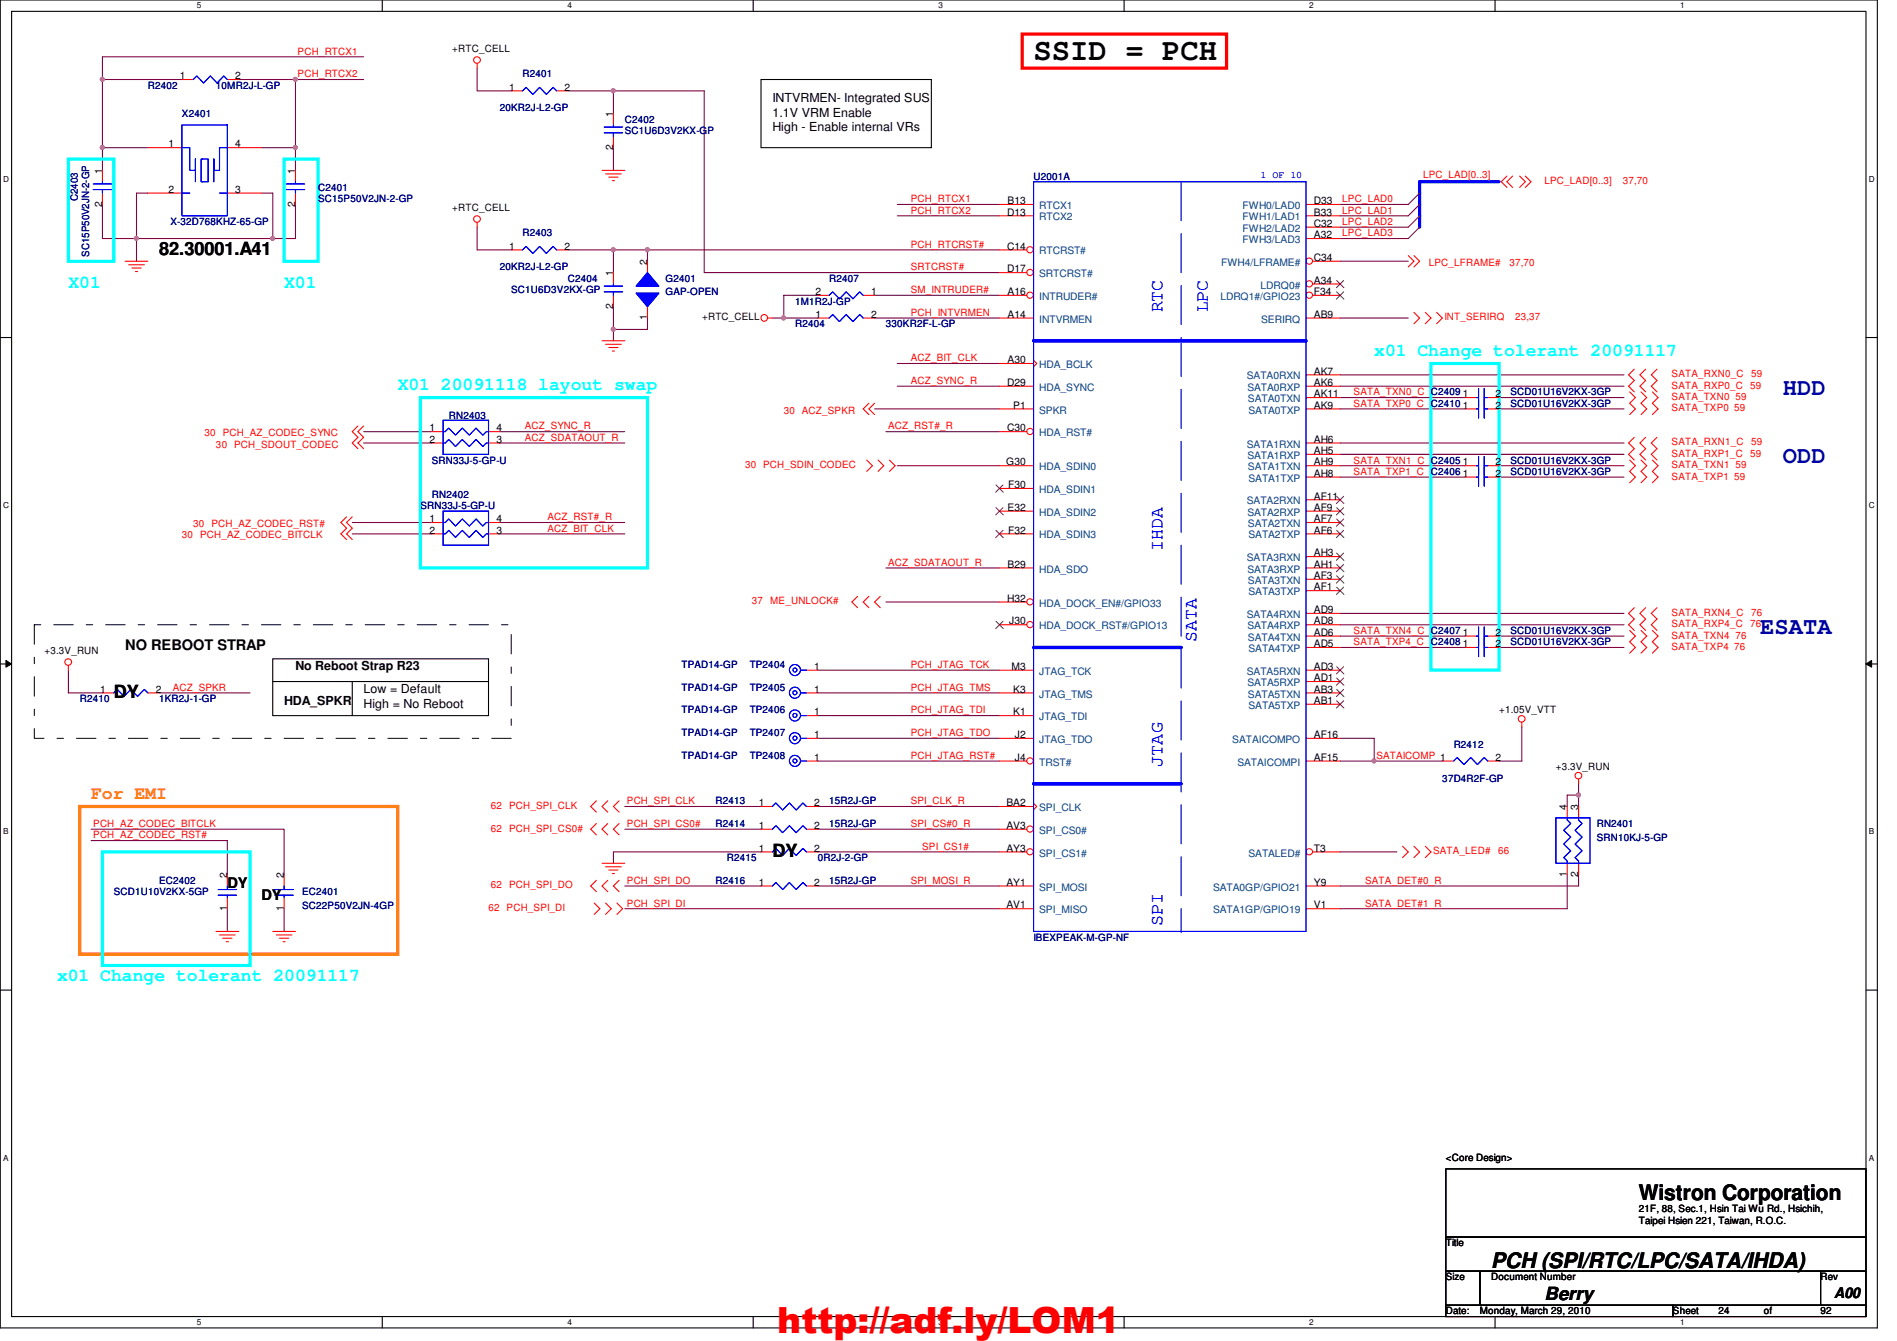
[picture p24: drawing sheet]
<svg xmlns="http://www.w3.org/2000/svg" width="297mm" height="210mm" viewBox="0 0 297 210" stroke-linecap="round" stroke-linejoin="round" font-family="sans-serif">
<defs><g id="words">
<text font-size="5.6" fill="#f00" x="121.7" y="208.7">http://adf.ly/LOM1</text>
<text font-size="4.8" x="161.8" y="9.4">SSID = PCH</text>
<g font-size="3.7" fill="#0000a0">
<text x="279.2" y="61.8">HDD</text>
<text x="279.2" y="72.5">ODD</text>
<text x="275.6" y="99.2">ESATA</text>
</g>
<g font-size="3.3">
<text x="256.6" y="187.9">Wistron Corporation</text>
<text x="233.5" y="198.5">PCH (SPI/RTC/LPC/SATA/IHDA)</text>
</g>
<g font-size="2.8">
<text x="24.9" y="40">82.30001.A41</text>
<text x="17.8" y="109.3">DY</text>
<text x="120.9" y="134.2">DY</text>
<text x="241.8" y="203.5">Berry</text>
</g>
<g font-size="2.8" fill="#0ff">
<text x="10.7" y="45">X01</text>
<text x="44.5" y="45">X01</text>
<text x="215.2" y="55.7">x01 Change tolerant 20091117</text>
<text x="62.3" y="61">X01 20091118 layout swap</text>
<text x="8.9" y="153.5">x01 Change tolerant 20091117</text>
</g>
<g font-size="2.8" fill="#00f">
<text x="182" y="48.9" transform="rotate(-90 182 48.9)">RTC</text>
<text x="189.1" y="48.9" transform="rotate(-90 189.1 48.9)">LPC</text>
<text x="182" y="86.2" transform="rotate(-90 182 86.2)">IHDA</text>
<text x="187.4" y="100.5" transform="rotate(-90 187.4 100.5)">SATA</text>
<text x="182" y="120" transform="rotate(-90 182 120)">JTAG</text>
<text x="182" y="144.9" transform="rotate(-90 182 144.9)">SPI</text>
</g>
<text font-size="2.8" fill="#ff8000" x="14.3" y="125.1">For EMI</text>
<g font-size="2.3">
<text x="19.6" y="101.7">NO REBOOT STRAP</text>
<text x="35.6" y="139">DY</text>
<text x="40.9" y="140.8">DY</text>
<text x="287.2" y="203.2">A00</text>
</g>
<g font-size="1.9">
<text x="120.9" y="16">INTVRMEN- Integrated SUS</text>
<text x="120.9" y="18.3">1.1V VRM Enable</text>
<text x="120.9" y="20.6">High - Enable internal VRs</text>
<text x="46.3" y="104.9">No Reboot Strap R23</text>
<text x="44.5" y="110.3">HDA_SPKR</text>
<text x="56.9" y="108.5">Low = Default</text>
<text x="56.9" y="110.7">High = No Reboot</text>
</g>
<g font-size="1.6" fill="#f00">
<text x="46.6" y="8.6">PCH_RTCX1</text>
<text x="46.6" y="12.1">PCH_RTCX2</text>
<text x="222.8" y="27.9">LPC_LAD[0..3]</text>
<text x="241.8" y="28.8">LPC_LAD[0..3]</text>
<text x="254.1" y="28.8">37,70</text>
<text x="142.6" y="33.4">PCH_RTCX2</text>
<text x="142.6" y="31.7">PCH_RTCX1</text>
<text x="210.2" y="31.7">LPC_LAD0</text>
<text x="210.2" y="33.4">LPC_LAD1</text>
<text x="210.2" y="35.2">LPC_LAD2</text>
<text x="142.6" y="38.8">PCH_RTCRST#</text>
<text x="210.2" y="37">LPC_LAD3</text>
<text x="223.7" y="41.6">LPC_LFRAME#</text>
<text x="236.3" y="41.6">37,70</text>
<text x="142.6" y="45.9">SM_INTRUDER#</text>
<text x="142.6" y="42.3">SRTCRST#</text>
<text x="142.6" y="49.4">PCH_INTVRMEN</text>
<text x="226.2" y="50.2">INT_SERIRQ</text>
<text x="237.2" y="50.2">23,37</text>
<text x="142.6" y="56.6">ACZ_BIT_CLK</text>
<text x="261.7" y="59.1">SATA_RXN0_C</text>
<text x="274.2" y="59.1">59</text>
<text x="122.7" y="64.7">30 ACZ_SPKR</text>
<text x="142.6" y="60.1">ACZ_SYNC_R</text>
<text x="212" y="61.9">SATA_TXN0_C</text>
<text x="212" y="63.7">SATA_TXP0_C</text>
<text x="261.7" y="60.8">SATA_RXP0_C 59</text>
<text x="261.7" y="62.6">SATA_TXN0 59</text>
<text x="261.7" y="64.4">SATA_TXP0 59</text>
<text x="32" y="68.3">30 PCH_AZ_CODEC_SYNC</text>
<text x="33.8" y="70.1">30 PCH_SDOUT_CODEC</text>
<text x="82.2" y="69">ACZ_SDATAOUT_R</text>
<text x="82.2" y="67.2">ACZ_SYNC_R</text>
<text x="139.1" y="67.2">ACZ_RST#_R</text>
<text x="261.7" y="69.7">SATA_RXN1_C</text>
<text x="261.7" y="71.5">SATA_RXP1_C 59</text>
<text x="274.2" y="69.7">59</text>
<text x="116.7" y="73.3">30 PCH_SDIN_CODEC</text>
<text x="212" y="72.6">SATA_TXN1_C</text>
<text x="212" y="74.3">SATA_TXP1_C</text>
<text x="261.7" y="73.3">SATA_TXN1 59</text>
<text x="261.7" y="75.1">SATA_TXP1 59</text>
<text x="30.3" y="82.5">30 PCH_AZ_CODEC_RST#</text>
<text x="85.7" y="81.4">ACZ_RST#_R</text>
<text x="85.7" y="83.2">ACZ_BIT_CLK</text>
<text x="28.5" y="84.3">30 PCH_AZ_CODEC_BITCLK</text>
<text x="139.1" y="88.6">ACZ_SDATAOUT_R</text>
<text x="117.7" y="94.6">37</text>
<text x="120.6" y="94.6">ME_UNLOCK#</text>
<text x="212" y="99.2">SATA_TXN4_C</text>
<text x="212" y="101">SATA_TXP4_C</text>
<text x="261.7" y="96.4">SATA_RXN4_C</text>
<text x="261.7" y="98.2">SATA_RXP4_C 76</text>
<text x="261.7" y="99.9">SATA_TXN4 76</text>
<text x="261.7" y="101.7">SATA_TXP4 76</text>
<text x="274.2" y="96.4">76</text>
<text x="142.6" y="104.6">PCH_JTAG_TCK</text>
<text x="27" y="108.1">ACZ_SPKR</text>
<text x="142.6" y="108.1">PCH_JTAG_TMS</text>
<text x="142.6" y="111.7">PCH_JTAG_TDI</text>
<text x="142.6" y="115.2">PCH_JTAG_TDO</text>
<text x="142.6" y="118.8">PCH_JTAG_RST#</text>
<text x="215.5" y="118.8">SATAICOMP 1</text>
<text x="98.2" y="125.9">PCH_SPI_CLK</text>
<text x="142.6" y="125.9">SPI_CLK_R</text>
<text x="14.6" y="129.5">PCH_AZ_CODEC_BITCLK</text>
<text x="14.6" y="131.2">PCH_AZ_CODEC_RST#</text>
<text x="76.8" y="130.2">62</text>
<text x="76.8" y="126.6">62</text>
<text x="79.7" y="130.2">PCH_SPI_CS0#</text>
<text x="79.7" y="126.6">PCH_SPI_CLK</text>
<text x="98.2" y="129.5">PCH_SPI_CS0#</text>
<text x="142.6" y="129.5">SPI_CS#0_R</text>
<text x="144.4" y="133">SPI_CS1#</text>
<text x="224.4" y="133.7">SATA_LED#</text>
<text x="234.6" y="133.7">66</text>
<text x="76.5" y="142.6">62 PCH_SPI_DI</text>
<text x="76.8" y="139.1">62</text>
<text x="79.7" y="139.1">PCH_SPI_DO</text>
<text x="98.2" y="141.9">PCH_SPI_DI</text>
<text x="98.2" y="138.3">PCH_SPI_DO</text>
<text x="142.6" y="138.3">SPI_MOSI_R</text>
<text x="213.7" y="138.3">SATA_DET#0_R</text>
<text x="213.7" y="141.9">SATA_DET#1_R</text>
</g>
<g font-size="1.6">
<text x="70.8" y="8.2">+RTC_CELL</text>
<text x="28.1" y="12.4">1</text>
<text x="36.8" y="12.4">2</text>
<text x="79.7" y="14.2">1</text>
<text x="88.4" y="14.2">2</text>
<text x="26.4" y="23.1">1</text>
<text x="36.8" y="23.1">4</text>
<text x="96" y="23.5" transform="rotate(-90 96 23.5)">2</text>
<text x="96" y="18.3" transform="rotate(-90 96 18.3)">1</text>
<text x="16" y="27.2" transform="rotate(-90 16 27.2)">1</text>
<text x="46.2" y="27.2" transform="rotate(-90 46.2 27.2)">1</text>
<text x="16" y="32.3" transform="rotate(-90 16 32.3)">2</text>
<text x="26.4" y="30.2">2</text>
<text x="36.8" y="30.2">3</text>
<text x="46.2" y="32.3" transform="rotate(-90 46.2 32.3)">2</text>
<text x="70.8" y="33.1">+RTC_CELL</text>
<text x="157.7" y="33.7">D13</text>
<text x="157.8" y="32">B13</text>
<text x="205.7" y="32">D33</text>
<text x="205.7" y="33.7">B33</text>
<text x="205.7" y="35.5">C32</text>
<text x="79.7" y="39.1">1</text>
<text x="88.4" y="39.1">2</text>
<text x="101.3" y="41.4" transform="rotate(-90 101.3 41.4)">2</text>
<text x="157.7" y="39.1">C14</text>
<text x="205.7" y="40.9">C34</text>
<text x="205.7" y="37.3">A32</text>
<text x="96" y="43.2" transform="rotate(-90 96 43.2)">1</text>
<text x="127.7" y="46.2">2</text>
<text x="136.4" y="46.2">1</text>
<text x="157.7" y="42.6">D17</text>
<text x="157.8" y="46.2">A16</text>
<text x="205.7" y="46.2">F34</text>
<text x="205.7" y="44.4">A34</text>
<text x="96" y="48.3" transform="rotate(-90 96 48.3)">2</text>
<text x="101.3" y="50.1" transform="rotate(-90 101.3 50.1)">1</text>
<text x="109.9" y="50.2">+RTC_CELL</text>
<text x="127.7" y="49.7">1</text>
<text x="136.4" y="49.7">2</text>
<text x="157.8" y="49.7">A14</text>
<text x="205.7" y="49.7">AB9</text>
<text x="157.8" y="56.9">A30</text>
<text x="205.7" y="58.6">AK7</text>
<text x="157.7" y="60.4">D29</text>
<text x="158.7" y="64">P1</text>
<text x="205.7" y="62.2">AK11</text>
<text x="205.7" y="60.4">AK6</text>
<text x="205.7" y="64">AK9</text>
<text x="229.1" y="62.2">1</text>
<text x="229.1" y="64">1</text>
<text x="234.2" y="62.2">2</text>
<text x="234.2" y="64">2</text>
<text x="67.3" y="67.5">1</text>
<text x="67.3" y="69.3">2</text>
<text x="77.7" y="69.3">3</text>
<text x="77.7" y="67.5">4</text>
<text x="157.7" y="67.5">C30</text>
<text x="205.7" y="71.1">AH5</text>
<text x="205.7" y="69.3">AH6</text>
<text x="157.6" y="72.9">G30</text>
<text x="157.9" y="76.4">F30</text>
<text x="205.7" y="72.9">AH9</text>
<text x="205.7" y="74.6">AH8</text>
<text x="229.1" y="74.6">1</text>
<text x="229.1" y="72.9">1</text>
<text x="234.2" y="74.6">2</text>
<text x="234.2" y="72.9">2</text>
<text x="67.3" y="81.7">1</text>
<text x="67.3" y="83.5">2</text>
<text x="77.7" y="83.5">3</text>
<text x="77.7" y="81.7">4</text>
<text x="157.8" y="80">E32</text>
<text x="157.9" y="83.5">F32</text>
<text x="205.7" y="81.7">AF7</text>
<text x="205.7" y="80">AF9</text>
<text x="205.7" y="78.2">AF11</text>
<text x="205.7" y="83.5">AF6</text>
<text x="157.8" y="88.9">B29</text>
<text x="205.7" y="88.9">AH1</text>
<text x="205.7" y="87.1">AH3</text>
<text x="157.7" y="94.2">H32</text>
<text x="205.7" y="90.6">AF3</text>
<text x="205.7" y="96">AD9</text>
<text x="205.7" y="92.4">AF1</text>
<text x="158" y="97.7">J30</text>
<text x="205.7" y="99.5">AD6</text>
<text x="205.7" y="97.7">AD8</text>
<text x="205.7" y="101.3">AD5</text>
<text x="229.1" y="101.3">1</text>
<text x="229.1" y="99.5">1</text>
<text x="234.2" y="101.3">2</text>
<text x="234.2" y="99.5">2</text>
<text x="7" y="102.4">+3.3V_RUN</text>
<text x="127.5" y="104.9">1</text>
<text x="158.4" y="104.9">M3</text>
<text x="205.7" y="106.6">AD1</text>
<text x="205.7" y="104.9">AD3</text>
<text x="15.7" y="108.4">1</text>
<text x="24.4" y="108.4">2</text>
<text x="127.5" y="112">1</text>
<text x="127.5" y="108.4">1</text>
<text x="158.7" y="108.4">K3</text>
<text x="158.7" y="112">K1</text>
<text x="205.7" y="108.4">AB3</text>
<text x="205.7" y="110.2">AB1</text>
<text x="234.7" y="111.7">+1.05V_VTT</text>
<text x="127.5" y="115.5">1</text>
<text x="127.5" y="119.1">1</text>
<text x="158.9" y="115.5">J2</text>
<text x="158.9" y="119.1">J4</text>
<text x="205.7" y="119.1">AF15</text>
<text x="205.7" y="115.5">AF16</text>
<text x="234.2" y="119.1">2</text>
<text x="243.6" y="120.6">+3.3V_RUN</text>
<text x="118.8" y="126.2">1</text>
<text x="118.8" y="129.8">1</text>
<text x="127.5" y="126.2">2</text>
<text x="127.5" y="129.8">2</text>
<text x="157.6" y="126.2">BA2</text>
<text x="157.6" y="129.8">AV3</text>
<text x="245.4" y="126.8" transform="rotate(-90 245.4 126.8)">4</text>
<text x="247.1" y="126.8" transform="rotate(-90 247.1 126.8)">3</text>
<text x="35.6" y="137.5" transform="rotate(-90 35.6 137.5)">2</text>
<text x="44.4" y="137.5" transform="rotate(-90 44.4 137.5)">2</text>
<text x="118.8" y="133.3">1</text>
<text x="127.5" y="133.3">2</text>
<text x="157.6" y="133.3">AY3</text>
<text x="205.7" y="133.3">T3</text>
<text x="245.4" y="137.2" transform="rotate(-90 245.4 137.2)">1</text>
<text x="247.1" y="137.2" transform="rotate(-90 247.1 137.2)">2</text>
<text x="35.6" y="142.6" transform="rotate(-90 35.6 142.6)">1</text>
<text x="44.4" y="142.6" transform="rotate(-90 44.4 142.6)">1</text>
<text x="118.8" y="138.6">1</text>
<text x="127.5" y="138.6">2</text>
<text x="157.6" y="138.6">AY1</text>
<text x="157.6" y="142.2">AV1</text>
<text x="205.7" y="138.6">Y9</text>
<text x="205.7" y="142.2">V1</text>
<text x="226.4" y="181.7">&lt;Core Design&gt;</text>
<text x="256.6" y="189.7">21F, 88, Sec.1, Hsin Tai Wu Rd., Hsichih,</text>
<text x="256.6" y="191.6">Taipei Hsien 221, Taiwan, R.O.C.</text>
<text x="226.4" y="195.1">Title</text>
<text x="226.4" y="200.4">Size</text>
<text x="233.5" y="200.4">Document Number</text>
<text x="285.1" y="200.4">Rev</text>
<text x="226.4" y="205.7">Date:</text>
<text x="231.7" y="205.7">Monday, March 29, 2010</text>
<text x="262" y="205.7">Sheet</text>
<text x="269.1" y="205.7">24</text>
<text x="276.2" y="205.7">of</text>
<text x="285.1" y="205.7">92</text>
</g>
<g font-size="1.6" fill="#000080">
<text x="23.2" y="13.9">R2402</text>
<text x="33.8" y="13.9">10MR2J-L-GP</text>
<text x="78.3" y="17.4">20KR2J-L2-GP</text>
<text x="81.8" y="12.1">R2401</text>
<text x="28.5" y="18.3">X2401</text>
<text x="97.8" y="19.2">C2402</text>
<text x="97.8" y="21">SC1U6D3V2KX-GP</text>
<text x="49.8" y="29.9">C2401</text>
<text x="161.8" y="28.1">U2001A</text>
<text x="12.2" y="31.5" transform="rotate(-90 12.2 31.5)">C2403</text>
<text x="26.7" y="35.2">X-32D768KHZ-65-GP</text>
<text x="49.8" y="31.7">SC15P50V2JN-2-GP</text>
<text x="14" y="40.2" transform="rotate(-90 14 40.2)">SC15P50V2JN-2-GP</text>
<text x="81.8" y="37">R2403</text>
<text x="78.3" y="42.3">20KR2J-L2-GP</text>
<text x="80" y="45.9">SC1U6D3V2KX-GP</text>
<text x="88.9" y="44.1">C2404</text>
<text x="104.2" y="44.1">G2401</text>
<text x="104.2" y="46.2">GAP-OPEN</text>
<text x="124.5" y="47.7">1M1R2J-GP</text>
<text x="129.8" y="44.1">R2407</text>
<text x="124.5" y="51.2">R2404</text>
<text x="138.7" y="51.2">330KR2F-L-GP</text>
<text x="70.3" y="65.6">RN2403</text>
<text x="224.1" y="61.9">C2409</text>
<text x="224.1" y="63.7">C2410</text>
<text x="236.5" y="61.9">SCD01U16V2KX-3GP</text>
<text x="236.5" y="63.7">SCD01U16V2KX-3GP</text>
<text x="67.6" y="77.9">RN2402</text>
<text x="67.6" y="72.6">SRN33J-5-GP-U</text>
<text x="224.1" y="74.3">C2406</text>
<text x="224.1" y="72.6">C2405</text>
<text x="236.5" y="74.3">SCD01U16V2KX-3GP</text>
<text x="236.5" y="72.6">SCD01U16V2KX-3GP</text>
<text x="65.8" y="79.7">SRN33J-5-GP-U</text>
<text x="224.1" y="101">C2408</text>
<text x="224.1" y="99.2">C2407</text>
<text x="236.5" y="101">SCD01U16V2KX-3GP</text>
<text x="236.5" y="99.2">SCD01U16V2KX-3GP</text>
<text x="106.7" y="104.6">TPAD14-GP</text>
<text x="117.4" y="104.6">TP2404</text>
<text x="12.5" y="109.9">R2410</text>
<text x="24.9" y="109.9">1KR2J-1-GP</text>
<text x="106.7" y="111.7">TPAD14-GP</text>
<text x="106.7" y="108.1">TPAD14-GP</text>
<text x="117.4" y="111.7">TP2406</text>
<text x="117.4" y="108.1">TP2405</text>
<text x="106.7" y="115.2">TPAD14-GP</text>
<text x="106.7" y="118.8">TPAD14-GP</text>
<text x="117.4" y="115.2">TP2407</text>
<text x="117.4" y="118.8">TP2408</text>
<text x="227.6" y="117">R2412</text>
<text x="112.1" y="125.9">R2413</text>
<text x="129.8" y="125.9">15R2J-GP</text>
<text x="225.8" y="122.3">37D4R2F-GP</text>
<text x="112.1" y="129.5">R2414</text>
<text x="129.8" y="129.5">15R2J-GP</text>
<text x="250" y="129.5">RN2401</text>
<text x="250" y="131.6">SRN10KJ-5-GP</text>
<text x="113.8" y="134.8">R2415</text>
<text x="128.1" y="134.8">0R2J-2-GP</text>
<text x="17.8" y="140.1">SCD1U10V2KX-5GP</text>
<text x="24.9" y="138.3">EC2402</text>
<text x="47.3" y="140.1">EC2401</text>
<text x="47.3" y="142.2">SC22P50V2JN-4GP</text>
<text x="112.1" y="138.3">R2416</text>
<text x="129.8" y="138.3">15R2J-GP</text>
<text x="161.8" y="147.2">IBEXPEAK-M-GP-NF</text>
</g>
<text font-size="1.6" fill="#00f" x="197.4" y="27.9">1 OF 10</text>
<g font-size="1.6" fill="#004080">
<text x="162.7" y="32.7">RTCX1</text>
<text x="162.7" y="34.5">RTCX2</text>
<text x="194.6" y="32.7">FWH0/LAD0</text>
<text x="194.6" y="34.5">FWH1/LAD1</text>
<text x="162.7" y="39.8">RTCRST#</text>
<text x="191.2" y="41.6">FWH4/LFRAME#</text>
<text x="194.6" y="36.3">FWH2/LAD2</text>
<text x="194.6" y="38.1">FWH3/LAD3</text>
<text x="162.7" y="46.9">INTRUDER#</text>
<text x="162.7" y="43.4">SRTCRST#</text>
<text x="191.1" y="46.9">LDRQ1#/GPIO23</text>
<text x="197.4" y="45.2">LDRQ0#</text>
<text x="162.7" y="50.5">INTVRMEN</text>
<text x="197.5" y="50.5">SERIRQ</text>
<text x="162.7" y="57.6">HDA_BCLK</text>
<text x="195.2" y="59.4">SATA0RXN</text>
<text x="162.7" y="61.2">HDA_SYNC</text>
<text x="162.7" y="64.7">SPKR</text>
<text x="195.3" y="61.2">SATA0RXP</text>
<text x="195.4" y="62.9">SATA0TXN</text>
<text x="195.5" y="64.7">SATA0TXP</text>
<text x="162.7" y="68.3">HDA_RST#</text>
<text x="195.2" y="70.1">SATA1RXN</text>
<text x="195.3" y="71.8">SATA1RXP</text>
<text x="162.7" y="73.6">HDA_SDIN0</text>
<text x="162.7" y="77.2">HDA_SDIN1</text>
<text x="195.4" y="73.6">SATA1TXN</text>
<text x="195.5" y="75.4">SATA1TXP</text>
<text x="162.7" y="80.7">HDA_SDIN2</text>
<text x="195.2" y="79">SATA2RXN</text>
<text x="195.3" y="80.7">SATA2RXP</text>
<text x="195.4" y="82.5">SATA2TXN</text>
<text x="162.7" y="89.6">HDA_SDO</text>
<text x="162.7" y="84.3">HDA_SDIN3</text>
<text x="195.2" y="87.8">SATA3RXN</text>
<text x="195.3" y="89.6">SATA3RXP</text>
<text x="195.5" y="84.3">SATA2TXP</text>
<text x="162.7" y="95">HDA_DOCK_EN#/GPIO33</text>
<text x="195.4" y="91.4">SATA3TXN</text>
<text x="195.5" y="93.2">SATA3TXP</text>
<text x="162.7" y="98.5">HDA_DOCK_RST#/GPIO13</text>
<text x="195.2" y="96.7">SATA4RXN</text>
<text x="195.3" y="98.5">SATA4RXP</text>
<text x="195.4" y="100.3">SATA4TXN</text>
<text x="162.7" y="105.6">JTAG_TCK</text>
<text x="195.2" y="105.6">SATA5RXN</text>
<text x="195.3" y="107.4">SATA5RXP</text>
<text x="195.5" y="102.1">SATA4TXP</text>
<text x="162.7" y="109.2">JTAG_TMS</text>
<text x="162.7" y="112.7">JTAG_TDI</text>
<text x="195.4" y="109.2">SATA5TXN</text>
<text x="195.5" y="111">SATA5TXP</text>
<text x="162.7" y="116.3">JTAG_TDO</text>
<text x="162.7" y="119.8">TRST#</text>
<text x="193" y="116.3">SATAICOMPO</text>
<text x="193.8" y="119.8">SATAICOMPI</text>
<text x="162.7" y="127">SPI_CLK</text>
<text x="162.7" y="130.5">SPI_CS0#</text>
<text x="162.7" y="134.1">SPI_CS1#</text>
<text x="195.5" y="134.1">SATALED#</text>
<text x="162.7" y="139.4">SPI_MOSI</text>
<text x="162.7" y="143">SPI_MISO</text>
<text x="189.9" y="139.4">SATA0GP/GPIO21</text>
<text x="189.9" y="143">SATA1GP/GPIO19</text>
</g>
<g font-size="1.3">
<text x="30.8" y="1.3">5</text>
<text x="88.9" y="1.3">4</text>
<text x="146.9" y="1.3">3</text>
<text x="205" y="1.3">2</text>
<text x="263.1" y="1.3">1</text>
<text x=".5" y="28.4">D</text>
<text x="292.6" y="28.4">D</text>
<text x=".5" y="79.5">C</text>
<text x="292.6" y="79.5">C</text>
<text x=".5" y="130.6">B</text>
<text x="292.6" y="130.6">B</text>
<text x=".5" y="181.7">A</text>
<text x="292.6" y="181.7">A</text>
<text x="30.8" y="207.4">5</text>
<text x="88.9" y="207.4">4</text>
<text x="146.9" y="207.4">3</text>
<text x="205" y="207.4">2</text>
<text x="263.1" y="207.4">1</text>
</g>
</g></defs>
<path d="M0 0h294v207.9h-294zM1.8 1.8h290.4v204.3h-290.4z" fill="none" stroke="#000" stroke-width=".17"/>
<g fill="#fff">
<path d="M30.8 .2h.7v1.4h-.7z"/>
<path d="M30.8 206.2h.7v1.4h-.7z"/>
</g>
<path d="M59.9 0v1.8M59.9 206.1v1.8" fill="none" stroke="#000" stroke-width=".17"/>
<g fill="#fff">
<path d="M88.9 .2h.6v1.4h-.6z"/>
<path d="M88.9 206.2h.6v1.4h-.6z"/>
</g>
<path d="M117.9 0v1.8M117.9 206.1v1.8" fill="none" stroke="#000" stroke-width=".17"/>
<g fill="#fff">
<path d="M146.9 .2h.7v1.4h-.7z"/>
<path d="M146.9 206.2h.7v1.4h-.7z"/>
</g>
<path d="M176 0v1.8M176 206.1v1.8" fill="none" stroke="#000" stroke-width=".17"/>
<g fill="#fff">
<path d="M205 .2h.7v1.4h-.7z"/>
<path d="M205 206.2h.7v1.4h-.7z"/>
</g>
<path d="M234.1 0v1.8M234.1 206.1v1.8" fill="none" stroke="#000" stroke-width=".17"/>
<g fill="#fff">
<path d="M263.1 .2h.7v1.4h-.7z"/>
<path d="M263.1 206.2h.7v1.4h-.7z"/>
<path d="M.5 27.3h.9v1.4h-.9z"/>
<path d="M292.6 27.3h.9v1.4h-.9z"/>
<path d="M.5 78.4h.9v1.4h-.9z"/>
<path d="M292.6 78.4h.9v1.4h-.9z"/>
</g>
<path d="M0 52.8h1.8M292.2 52.8h1.8" fill="none" stroke="#000" stroke-width=".17"/>
<g fill="#fff">
<path d="M.5 129.5h.8v1.4h-.8z"/>
<path d="M292.6 129.5h.9v1.4h-.9z"/>
</g>
<path d="M0 103.9h1.8M292.2 103.9h1.8" fill="none" stroke="#000" stroke-width=".17"/>
<path d="M.9 103.4l.9 .5-.9 .5zM292.2 103.9l.9-.5v1z" fill="#000"/>
<path d="M.9 103.4l.9 .5-.9 .5zM292.2 103.9l.9-.5v1z" fill="none" stroke="#000" stroke-width=".16"/>
<g fill="#fff">
<path d="M.5 180.5h.8v1.4h-.8z"/>
<path d="M292.6 180.5h.9v1.4h-.9z"/>
</g>
<path d="M0 155h1.8M292.2 155h1.8" fill="none" stroke="#000" stroke-width=".17"/>
<path d="M16 8.9v3.5M16 37.3h5.4M21.4 30.2v7.1M42.7 30.2v7.1h-21.3M46.3 32v5.3M140.5 33.8h16M136.9 46.2h19.6" fill="none" stroke="#800040" stroke-width=".17"/>
<circle cx="42.7" cy="37.3" r=".32" fill="#f0f"/>
<circle cx="42.7" cy="37.3" r=".32" fill="none" stroke="#f0f" stroke-width=".17"/>
<circle cx="21.4" cy="37.3" r=".32" fill="#f0f"/>
<circle cx="21.4" cy="37.3" r=".32" fill="none" stroke="#f0f" stroke-width=".17"/>
<path d="M16 12.4h12.5M16 8.9h40.9M37.4 12.4h19.5M16 23.1v3.6" fill="none" stroke="#800040" stroke-width=".17"/>
<circle cx="16" cy="23.1" r=".32" fill="#f0f"/>
<circle cx="16" cy="23.1" r=".32" fill="none" stroke="#f0f" stroke-width=".17"/>
<path d="M46.3 23.1v3.6" fill="none" stroke="#800040" stroke-width=".17"/>
<circle cx="46.2" cy="23.1" r=".32" fill="#f0f"/>
<circle cx="46.2" cy="23.1" r=".32" fill="none" stroke="#f0f" stroke-width=".17"/>
<path d="M46.3 12.4v10.7M16 32v5.3M21.4 37.3v3.6M42.7 37.3h3.6M110.3 42.7h46.2" fill="none" stroke="#800040" stroke-width=".17"/>
<circle cx="46.2" cy="12.4" r=".32" fill="#f0f"/>
<circle cx="46.2" cy="12.4" r=".32" fill="none" stroke="#f0f" stroke-width=".17"/>
<path d="M21.4 30.2h1.8M96.1 39.1h5.3M136.9 49.8h19.6" fill="none" stroke="#800040" stroke-width=".17"/>
<circle cx="96" cy="39.1" r=".32" fill="#f0f"/>
<circle cx="96" cy="39.1" r=".32" fill="none" stroke="#f0f" stroke-width=".17"/>
<path d="M16 12.4v10.7h7.2M96.1 14.2h14.2" fill="none" stroke="#800040" stroke-width=".17"/>
<circle cx="16" cy="12.4" r=".32" fill="#f0f"/>
<circle cx="16" cy="12.4" r=".32" fill="none" stroke="#f0f" stroke-width=".17"/>
<path d="M110.3 14.2v28.5M40.9 30.2h1.8M40.9 23.1h5.4M74.7 35.6v3.5M140.5 32h16M96.1 51.6h5.3" fill="none" stroke="#800040" stroke-width=".17"/>
<circle cx="96" cy="51.5" r=".32" fill="#f0f"/>
<circle cx="96" cy="51.5" r=".32" fill="none" stroke="#f0f" stroke-width=".17"/>
<path d="M74.7 39.1h5.3M88.9 39.1h7.2M156.5 39.1h-55.1v1.8M96.1 48v3.6M101.4 49.8v1.8" fill="none" stroke="#800040" stroke-width=".17"/>
<circle cx="101.4" cy="39.1" r=".32" fill="#f0f"/>
<circle cx="101.4" cy="39.1" r=".32" fill="none" stroke="#f0f" stroke-width=".17"/>
<path d="M74.7 10.7v3.5h5.3M88.9 14.2h7.2v3.6M96.1 39.1v3.6M96.1 23.1v3.6M96.1 51.6v1.7" fill="none" stroke="#800040" stroke-width=".17"/>
<circle cx="96" cy="14.2" r=".32" fill="#f0f"/>
<circle cx="96" cy="14.2" r=".32" fill="none" stroke="#f0f" stroke-width=".17"/>
<path d="M209.8 49.8h10.7M136.9 64h19.6M215.2 119.1h10.6" fill="none" stroke="#800040" stroke-width=".17"/>
<circle cx="215.2" cy="119.1" r=".32" fill="#f0f"/>
<circle cx="215.2" cy="119.1" r=".32" fill="none" stroke="#f0f" stroke-width=".17"/>
<g fill="none" stroke="#800040" stroke-width=".17">
<path d="M209.8 32h10.7M209.8 33.8h10.7M209.8 35.6h10.7M209.8 37.3h10.7M128.1 46.2h-5.4v3.6h5.4M140.5 56.9h16M209.8 40.9h10.7M56.9 69.3h10.7M56.9 67.6h10.7M138.7 67.6h17.8M140.5 60.5h16M140.5 72.9h16"/>
<path d="M55.2 81.8h12.4M138.7 88.9h17.8M10.7 104.9v3.6h5.3M24.9 108.5h14.3M128.1 104.9h28.4M128.1 108.5h28.4M128.1 112h28.4M128.1 115.6h28.4M128.1 119.1h28.4M209.8 115.6h5.4v3.5h-5.4M238.3 113.8v5.3h-3.6M209.8 138.7h37.4"/>
<path d="M209.8 142.2h35.6"/>
</g>
<path d="M222.3 28.4h12.4" fill="none" stroke="#00f" stroke-width=".51"/>
<circle cx="122.7" cy="49.8" r=".32" fill="#f0f"/>
<circle cx="122.7" cy="49.8" r=".32" fill="none" stroke="#f0f" stroke-width=".17"/>
<path d="M120.9 49.8h1.8M97.8 126.2h21.4M97.8 129.8h21.4M97.8 138.7h21.4M119.2 133.3h-23.1v1.8M128.1 133.3h28.4M128.1 138.7h28.4M128.1 126.2h28.4M128.1 129.8h28.4M209.8 133.3h8.9M245.4 126.2v-1.7h1.8v1.7M97.8 142.2h58.7" fill="none" stroke="#800040" stroke-width=".17"/>
<path d="M222.3 33.8v1.8" fill="none" stroke="#00f" stroke-width=".51"/>
<circle cx="247.2" cy="124.4" r=".32" fill="#f0f"/>
<circle cx="247.2" cy="124.4" r=".32" fill="none" stroke="#f0f" stroke-width=".17"/>
<g fill="none" stroke="#800040" stroke-width=".17">
<path d="M222.3 30.2l-1.8 1.8M222.3 32l-1.8 1.8M222.3 33.8l-1.8 1.8M222.3 35.6l-1.8 1.7M209.8 58.7h44.5M78.3 69.3h19.5M78.3 67.6h19.5M209.8 69.3h44.5M209.8 71.1h44.5M209.8 60.5h44.5M209.8 72.9h19.6M209.8 74.7h19.6"/>
<path d="M209.8 62.2h19.6M209.8 64h19.6M234.7 74.7h19.6M234.7 72.9h19.6M234.7 64h19.6M234.7 62.2h19.6M55.2 83.6h12.4M78.3 81.8h19.5M78.3 83.6h19.5M138.7 94.2h17.8M209.8 97.8h44.5M209.8 96h44.5"/>
<path d="M209.8 99.6h19.6M234.7 99.6h19.6M209.8 101.3h19.6M234.7 101.3h19.6M14.3 131.6h21.3v5.3M14.3 129.8h30.2v7.1M245.4 136.9v5.3M247.2 122.7v1.8M247.2 136.9v1.8M35.6 142.2v3.6M44.5 142.2v3.6"/>
</g>
<path d="M222.3 28.4v5.4" fill="none" stroke="#00f" stroke-width=".51"/>
<g fill="none" stroke="#f00" stroke-width=".17">
<path d="M74.7 9.9v.8M80 14.2h1.8M87.2 14.2h1.7M96.1 17.8v1.8M74.7 34.8v.8M94.3 26.7h3.5M94.8 27.2h2.5M95.3 27.7h1.5M95.9 28.3h.3M96.1 21.3v1.8M156.5 32h5.3M156.5 33.8h5.3"/>
<path d="M236 27.6l-.9 .8 .9 .9M236.9 27.6l-.9 .8 .9 .9M238 27.6l.8 .8-.8 .9M238.8 27.6l.9 .8-.9 .9M19.6 40.9h3.6M20.1 41.4h2.5M20.7 42h1.4M21.2 42.5h.3M94.3 53.3h3.5M94.8 53.9h2.5M95.3 54.4h1.5M95.9 54.9h.3"/>
<path d="M120.2 49.8h.7M128.1 49.8h1.7M135.2 49.8h1.7M156.5 49.8h5.3M220.5 40l.9 .9-.9 .9M221.4 48.9l.9 .9-.9 .9M221.4 40l.9 .9-.9 .9M223.2 48.9l.9 .9-.9 .9M225 48.9l.8 .9-.8 .9M255.9 57.8l-.9 .9 .9 .9-.9 .9 .9 .8M257.7 57.8l-.9 .9 .9 .9-.9 .9 .9 .8M259.5 57.8l-.9 .9 .9 .9-.9 .9 .9 .8"/>
<path d="M56 66.7l-.8 .9 .8 .9-.8 .8 .8 .9M56.9 66.7l-.9 .9 .9 .9-.9 .8 .9 .9M67.6 67.6h1.8M67.6 69.3h1.8M76.5 67.6h1.8M76.5 69.3h1.8M135.7 72l.9 .9-.9 .9M136.1 63.1l-.9 .9 .9 .9M136.9 63.1l-.8 .9 .8 .9M137.5 72l.9 .9-.9 .9M139.3 72l.9 .9-.9 .9M229.4 62.2h1.8"/>
<path d="M229.4 74.7h1.8M233 62.2h1.7M233 74.7h1.7M255.2 72l.9 .9-.9 .9 .9 .9-.9 .9M255.2 61.3l.9 .9-.9 .9 .9 .9-.9 .9M255.9 68.5l-.9 .8 .9 .9-.9 .9 .9 .9M257 72l.8 .9-.8 .9 .8 .9-.8 .9M257 61.3l.8 .9-.8 .9 .8 .9-.8 .9M257.7 68.5l-.9 .8 .9 .9-.9 .9 .9 .9M258.7 72l.9 .9-.9 .9 .9 .9-.9 .9M258.7 61.3l.9 .9-.9 .9 .9 .9-.9 .9M259.5 68.5l-.9 .8 .9 .9-.9 .9 .9 .9"/>
<path d="M54.3 80.9l-.9 .9 .9 .9-.9 .9 .9 .9M55.2 80.9l-.9 .9 .9 .9-.9 .9 .9 .9M67.6 81.8h1.8M67.6 83.6h1.8M76.5 81.8h1.8M76.5 83.6h1.8M134.3 93.3l-.9 .9 .9 .9M136.1 93.3l-.9 .9 .9 .9M137.8 93.3l-.9 .9 .9 .9M255.2 98.7l.9 .9-.9 .9 .9 .8-.9 .9M255.9 95.1l-.9 .9 .9 .9-.9 .9 .9 .9M257 98.7l.8 .9-.8 .9 .8 .8-.8 .9"/>
<path d="M257.7 95.1l-.9 .9 .9 .9-.9 .9 .9 .9M258.7 98.7l.9 .9-.9 .9 .9 .8-.9 .9M259.5 95.1l-.9 .9 .9 .9-.9 .9 .9 .9M10.7 104.2v.7M16 108.5h1.8M23.2 108.5h1.7M126.3 119.1h1.8M126.3 115.6h1.8M126.3 104.9h1.8M126.3 112h1.8M225.8 119.1h1.8M229.4 101.3h1.8"/>
<path d="M233 119.1h1.7M233 101.3h1.7M238.3 113.1v.7M44.5 136.9v1.8M93.4 128.9l-.9 .9 .9 .9M93.4 137.8l-.9 .9 .9 .9M93.4 125.3l-.9 .9 .9 .9M94.3 135.1h3.5M94.8 135.7h2.5M95.2 128.9l-.9 .9 .9 .9M95.2 137.8l-.9 .9 .9 .9M95.2 125.3l-.9 .9 .9 .9"/>
<path d="M95.3 136.2h1.5M95.9 136.7h.3M96.9 128.9l-.8 .9 .8 .9M96.9 137.8l-.8 .9 .8 .9M96.9 125.3l-.8 .9 .8 .9M119.2 126.2h1.7M119.2 129.8h1.7M126.3 126.2h1.8M126.3 129.8h1.8M219.6 132.5l.9 .8-.9 .9M221.4 132.5l.9 .8-.9 .9M223.2 132.5l.9 .8-.9 .9"/>
<path d="M245.4 126.2v1.8M245.4 135.1v1.8M247.2 122v.7M247.2 126.2v1.8M247.2 135.1v1.8M33.8 145.8h3.6M34.4 146.3h2.4M34.9 146.9h1.4M35.4 147.4h.4M42.7 145.8h3.6M43.3 146.3h2.4M43.8 146.9h1.4"/>
<path d="M44.3 147.4h.4M44.5 140.5v1.7M93 141.4l.9 .8-.9 .9M94.8 141.4l.9 .8-.9 .9M96.6 141.4l.9 .8-.9 .9"/>
<circle cx="74.7" cy="9.4" r=".52"/>
<circle cx="74.7" cy="34.3" r=".52"/>
<circle cx="119.7" cy="49.8" r=".52"/>
<circle cx="10.7" cy="103.6" r=".52"/>
<circle cx="238.3" cy="112.5" r=".52"/>
<circle cx="247.2" cy="121.4" r=".52"/>
</g>
<path d="M119.2 12.4h26.6v10.7h-26.6zM42.7 106.7h33.8M42.7 103.1h33.8v8.9h-33.8zM55.2 106.7v5.3M226.4 183h65.8v10.6h-65.8zM226.4 193.6h65.8v5.4h-65.8zM226.4 199h5.3v5.3h-5.3zM231.7 199h53.4v5.3h-53.4zM285.1 199h7.1v5.3h-7.1zM226.4 204.3h35.6v1.8h-35.6zM262 204.3h30.2v1.8h-30.2z" fill="none" stroke="#000" stroke-width=".17"/>
<path d="M5.4 97.8h74.6v17.8h-74.6z" fill="none" stroke="#000" stroke-width=".16" stroke-dasharray="3 2 1 2"/>
<path d="M160.1 5.3h32v5.4h-32z" fill="none" stroke="#f00" stroke-width=".51"/>
<path d="M12.5 126.2h49.8v23.2h-49.8z" fill="none" stroke="#ff8000" stroke-width=".51"/>
<path d="M10.7 24.9h7.1v16h-7.1zM44.5 24.9h5.3v16h-5.3zM224.1 56.9h10.6v48h-10.6zM65.8 62.2h35.6v26.7h-35.6zM16 133.3h23.2v17.8h-23.2z" fill="none" stroke="#0ff" stroke-width=".51"/>
<g fill="none" stroke="#00f" stroke-width=".17">
<path d="M81.8 14.2l.6-.5 1 1.1 1.1-1.1 1.1 1.1 1-1.1 .6 .5M94.6 19.9h2.9M96.1 19.6v.3M94.6 20.8h2.9M96.1 20.8v.5M129.8 49.8l.6-.6 1 1.1 1.1-1.1 1.1 1.1 1-1.1 .6 .6M69.4 69.3h.3l.6-.5 1 1.1 1.1-1.1 1.1 1.1 1-1.1 1.1 1.1 .6-.6h.3M69.4 65.8h7.1v5.3h-7.1zM69.4 67.6h.3l.6-.6 1 1.1 1.1-1.1 1.1 1.1 1-1.1 1.1 1.1 .6-.5h.3M231.2 62.2h.3M231.2 74.7h.3M231.5 60.8v2.9"/>
<path d="M231.5 73.2v2.9M232.4 62.2h.6M232.4 74.7h.6M232.4 60.8v2.9M232.4 73.2v2.9M69.4 83.6h.3l.6-.6 1 1.1 1.1-1.1 1.1 1.1 1-1.1 1.1 1.1 .6-.5h.3M69.4 80h7.1v5.3h-7.1zM69.4 81.8h.3l.6-.6 1 1.1 1.1-1.1 1.1 1.1 1-1.1 1.1 1.1 .6-.5h.3M231.5 99.9v2.9M232.4 99.9v2.9M17.8 108.5l.6-.6 1 1.1 1.1-1.1 1 1.1 1.1-1.1 .6 .6M125.4 115.6h.9"/>
<path d="M125.4 104.9h.9M125.4 112h.9M125.4 119.1h.9M227.6 119.1l.6-.5 1 1.1 1.1-1.1 1 1.1 1.1-1.1 .6 .5M231.2 101.3h.3M232.4 101.3h.6M43 139.2h2.9M44.5 138.7v.5M120.9 126.2l.6-.5 1.1 1.1 1-1.1 1.1 1.1 1-1.1 .6 .5M120.9 129.8l.6-.6 1.1 1.1 1-1.1 1.1 1.1 1-1.1 .6 .6M243.6 128h5.4v7.1h-5.4zM245.4 128v.4l.6 .5-1.1 1.1 1.1 1-1.1 1.1 1.1 1.1-1.1 1 .5 .6v.3"/>
<path d="M247.2 128v.4l.5 .5-1.1 1.1 1.1 1-1.1 1.1 1.1 1.1-1.1 1 .6 .6v.3M43 140.1h2.9M44.5 140.1v.4"/>
<circle cx="124.5" cy="104.9" r=".32"/>
<circle cx="124.5" cy="115.5" r=".32"/>
<circle cx="124.5" cy="119.1" r=".32"/>
<circle cx="124.5" cy="112" r=".32"/>
<circle cx="124.5" cy="112" r=".87"/>
<circle cx="124.5" cy="104.9" r=".87"/>
<circle cx="124.5" cy="119.1" r=".87"/>
<circle cx="124.5" cy="115.5" r=".87"/>
</g>
<circle cx="161.3" cy="46.2" r=".5" fill="#fff"/>
<g fill="none" stroke="#f00" stroke-width=".17">
<path d="M156.5 46.2h4.3M156.5 56.9h5.3M161.8 56.4l.5 .5-.5 .5M156.5 60.5h5.3"/>
<circle cx="161.3" cy="46.2" r=".5"/>
</g>
<circle cx="161.3" cy="67.5" r=".5" fill="#fff"/>
<g fill="none" stroke="#f00" stroke-width=".17">
<path d="M156.5 67.6h4.3M156.5 72.9h5.3M156.5 76.5h5.3M156.5 80h5.3M156.5 88.9h5.3"/>
<circle cx="161.3" cy="67.5" r=".5"/>
</g>
<path d="M156 75.9l1.1 1.1M156 79.5l1.1 1.1M157.1 75.9l-1.2 1.1M157.1 79.5l-1.2 1.1" fill="none" stroke="#804000" stroke-width=".16"/>
<circle cx="205" cy="133.3" r=".5" fill="#fff"/>
<g fill="none" stroke="#f00" stroke-width=".17">
<path d="M204.5 32h5.3M204.5 33.8h5.3M204.5 35.6h5.3M204.5 37.3h5.3M205.6 133.3h4.2"/>
<circle cx="205" cy="133.3" r=".5"/>
</g>
<circle cx="205" cy="46.2" r=".5" fill="#fff"/>
<g fill="none" stroke="#f00" stroke-width=".17">
<path d="M205.6 46.2h4.2"/>
<circle cx="205" cy="46.2" r=".5"/>
</g>
<path d="M209.3 45.7l1.1 1.1M210.4 45.7l-1.2 1.1" fill="none" stroke="#804000" stroke-width=".16"/>
<circle cx="205" cy="40.9" r=".5" fill="#fff"/>
<g fill="none" stroke="#f00" stroke-width=".17">
<path d="M205.6 40.9h4.2"/>
<circle cx="205" cy="40.9" r=".5"/>
</g>
<circle cx="205" cy="44.4" r=".5" fill="#fff"/>
<g fill="none" stroke="#f00" stroke-width=".17">
<path d="M205.6 44.4h4.2"/>
<circle cx="205" cy="44.4" r=".5"/>
</g>
<path d="M209.3 43.9l1.1 1.1M210.4 43.9l-1.2 1.1" fill="none" stroke="#804000" stroke-width=".16"/>
<circle cx="161.3" cy="39.1" r=".5" fill="#fff"/>
<g fill="none" stroke="#f00" stroke-width=".17">
<path d="M156.5 39.1h4.3M156.5 83.6h5.3"/>
<circle cx="161.3" cy="39.1" r=".5"/>
</g>
<path d="M156 83l1.1 1.2M157.1 83l-1.2 1.2" fill="none" stroke="#804000" stroke-width=".16"/>
<circle cx="161.3" cy="94.2" r=".5" fill="#fff"/>
<g fill="none" stroke="#f00" stroke-width=".17">
<path d="M156.5 94.2h4.3"/>
<circle cx="161.3" cy="94.2" r=".5"/>
</g>
<circle cx="161.3" cy="97.8" r=".5" fill="#fff"/>
<g fill="none" stroke="#f00" stroke-width=".17">
<path d="M156.5 97.8h4.3"/>
<circle cx="161.3" cy="97.8" r=".5"/>
</g>
<path d="M156 97.2l1.1 1.2M157.1 97.2l-1.2 1.2" fill="none" stroke="#804000" stroke-width=".16"/>
<circle cx="161.3" cy="42.6" r=".5" fill="#fff"/>
<g fill="none" stroke="#f00" stroke-width=".17">
<path d="M156.5 42.7h4.3M204.5 58.7h5.3M204.5 60.5h5.3M204.5 62.2h5.3M204.5 64h5.3M204.5 69.3h5.3M204.5 71.1h5.3M204.5 72.9h5.3M204.5 74.7h5.3M204.5 78.2h5.3M204.5 80h5.3M204.5 81.8h5.3"/>
<path d="M204.5 83.6h5.3M204.5 87.1h5.3M204.5 88.9h5.3M204.5 90.7h5.3M204.5 92.5h5.3M204.5 96h5.3M204.5 97.8h5.3M204.5 99.6h5.3M204.5 101.3h5.3M204.5 104.9h5.3M204.5 106.7h5.3M204.5 108.5h5.3"/>
<path d="M204.5 110.2h5.3M204.5 119.1h5.3M156.5 126.2h5.3M161.8 125.7l.5 .5-.5 .5"/>
<circle cx="161.3" cy="42.6" r=".5"/>
</g>
<g fill="none" stroke="#804000" stroke-width=".16">
<path d="M209.3 77.7l1.1 1.1M209.3 79.5l1.1 1.1M210.4 77.7l-1.2 1.1M210.4 79.5l-1.2 1.1M209.3 81.2l1.1 1.2M209.3 83l1.1 1.2M209.3 86.6l1.1 1.1M209.3 88.3l1.1 1.2M209.3 90.1l1.1 1.2M209.3 91.9l1.1 1.1M210.4 81.2l-1.2 1.2M210.4 83l-1.2 1.2"/>
<path d="M210.4 86.6l-1.2 1.1M210.4 88.3l-1.2 1.2M210.4 90.1l-1.2 1.2M210.4 91.9l-1.2 1.1M209.3 104.4l1.1 1.1M209.3 106.1l1.1 1.2M209.3 107.9l1.1 1.2M209.3 109.7l1.1 1.1M210.4 104.4l-1.2 1.1M210.4 106.1l-1.2 1.2M210.4 107.9l-1.2 1.2M210.4 109.7l-1.2 1.1"/>
</g>
<circle cx="161.3" cy="129.8" r=".5" fill="#fff"/>
<g fill="none" stroke="#f00" stroke-width=".17">
<path d="M156.5 129.8h4.3"/>
<circle cx="161.3" cy="129.8" r=".5"/>
</g>
<circle cx="161.3" cy="133.3" r=".5" fill="#fff"/>
<g fill="none" stroke="#f00" stroke-width=".17">
<path d="M156.5 104.9h5.3M156.5 108.5h5.3M156.5 112h5.3M156.5 115.6h5.3M156.5 133.3h4.3M156.5 138.7h5.3M204.5 138.7h5.3M156.5 142.2h5.3M204.5 142.2h5.3"/>
<circle cx="161.3" cy="133.3" r=".5"/>
</g>
<circle cx="161.3" cy="119.1" r=".5" fill="#fff"/>
<g fill="none" stroke="#f00" stroke-width=".17">
<path d="M28.5 12.4h1.8M35.6 12.4h1.8M23.2 23.1h5.3M23.2 30.2h5.3M35.6 23.1h5.3M35.6 30.2h5.3M46.3 26.7v1.7M46.3 30.2v1.8M101.4 40.9v1.8M101.4 48v1.8M204.5 49.8h5.3M156.5 64h5.3"/>
<path d="M126.3 108.5h1.8M156.5 119.1h4.3M204.5 115.6h5.3"/>
<circle cx="161.3" cy="119.1" r=".5"/>
</g>
<path d="M185 28.4v117.4M185 145.8h.1" fill="none" stroke="#fff" stroke-width=".16" stroke-dasharray="6.1 2"/>
<path d="M185 28.4v117.4M185 145.8h.1" fill="none" stroke="#00f" stroke-width=".16" stroke-dasharray="6.1 2"/>
<path d="M161.8 53.3h42.7M161.8 101.3h23.2M161.8 122.7h23.2" fill="none" stroke="#00f" stroke-width=".51"/>
<g fill="none" stroke="#00f" stroke-width=".17">
<path d="M28.5 19.6h7.1v14.2h-7.1zM30.3 12.4l.5-.5 1.1 1.1 1-1.1 1.1 1.1 1-1.1 .6 .5M28.5 30.2h1.2M28.5 23.1h1.2v3.6h.9v-1.8v3.5M31.5 24.9h1.1v3.5h-1.1zM34.4 30.2h1.2M35.6 23.1h-1.2v3.6h-.9v-1.8v3.5M44.8 28.8h2.9M44.8 29.7h2.9M46.3 28.4v.4M46.3 29.7v.5M161.8 28.4h42.7v117.4h-42.7z"/>
<path d="M125.4 108.5h.9"/>
<circle cx="124.5" cy="108.4" r=".32"/>
<circle cx="124.5" cy="108.4" r=".87"/>
</g>
<path d="M99.6 45.9h3.6l-1.8 2.1z" fill="#00f"/>
<path d="M99.6 45.9h3.6l-1.8 2.1z" fill="none" stroke="#00f" stroke-width=".17"/>
<path d="M101.4 42.7l1.8 2.1h-3.6z" fill="#00f"/>
<path d="M101.4 42.7l1.8 2.1h-3.6z" fill="none" stroke="#00f" stroke-width=".17"/>
<path d="M99.6 45.9h3.6l-1.8 2.1z" fill="#00f"/>
<path d="M99.6 45.9h3.6l-1.8 2.1z" fill="none" stroke="#00f" stroke-width=".17"/>
<path d="M101.4 42.7l1.8 2.1h-3.6z" fill="#00f"/>
<g fill="none" stroke="#00f" stroke-width=".17">
<path d="M14.6 28.8h2.9M14.6 29.7h2.9M16 28.4v.4M16 29.7v.5M81.8 39.1l.6-.5 1 1.1 1.1-1.1 1.1 1.1 1-1.1 .6 .5M94.6 44.8h2.9M94.6 45.7h2.9M96.1 44.4v.4M96.1 45.7v.5M101.4 42.7l1.8 2.1h-3.6zM129.8 46.2l.6-.5 1 1.1 1.1-1.1 1.1 1.1 1-1.1 .6 .5M231.2 72.9h.3"/>
<path d="M231.2 64h.3M231.5 71.5v2.8M231.5 62.6v2.8M232.4 72.9h.6M232.4 64h.6M232.4 71.5v2.8M232.4 62.6v2.8M231.2 99.6h.3M231.5 98.1v2.9M232.4 99.6h.6M232.4 98.1v2.9M34.2 139.2h2.8"/>
<path d="M35.6 138.7v.5M120.9 138.7l.6-.6 1.1 1.1 1-1.1 1.1 1.1 1-1.1 .6 .6M120.9 133.3l.6-.5 1.1 1.1 1-1.1 1.1 1.1 1-1.1 .6 .5M34.2 140.1h2.8M35.6 140.1v.4"/>
</g>
<g fill="none" stroke="#f00" stroke-width=".17">
<path d="M16 26.7v1.7M16 30.2v1.8M80 39.1h1.8M87.2 39.1h1.7M96.1 42.7v1.7M96.1 46.2v1.8M128.1 46.2h1.7M135.2 46.2h1.7M229.4 72.9h1.8M229.4 64h1.8M233 72.9h1.7M233 64h1.7"/>
<path d="M229.4 99.6h1.8M233 99.6h1.7M35.6 136.9v1.8M119.2 138.7h1.7M119.2 133.3h1.7M126.3 138.7h1.8M126.3 133.3h1.8M35.6 140.5v1.7"/>
</g>
<circle cx="42.7" cy="37.3" r=".32" fill="#f0f"/>
<circle cx="42.7" cy="37.3" r=".32" fill="none" stroke="#f0f" stroke-width=".17"/>
<circle cx="21.4" cy="37.3" r=".32" fill="#f0f"/>
<circle cx="21.4" cy="37.3" r=".32" fill="none" stroke="#f0f" stroke-width=".17"/>
<circle cx="16" cy="23.1" r=".32" fill="#f0f"/>
<circle cx="16" cy="23.1" r=".32" fill="none" stroke="#f0f" stroke-width=".17"/>
<circle cx="46.2" cy="23.1" r=".32" fill="#f0f"/>
<circle cx="46.2" cy="23.1" r=".32" fill="none" stroke="#f0f" stroke-width=".17"/>
<circle cx="46.2" cy="12.4" r=".32" fill="#f0f"/>
<circle cx="46.2" cy="12.4" r=".32" fill="none" stroke="#f0f" stroke-width=".17"/>
<circle cx="96" cy="39.1" r=".32" fill="#f0f"/>
<circle cx="96" cy="39.1" r=".32" fill="none" stroke="#f0f" stroke-width=".17"/>
<circle cx="16" cy="12.4" r=".32" fill="#f0f"/>
<circle cx="16" cy="12.4" r=".32" fill="none" stroke="#f0f" stroke-width=".17"/>
<circle cx="96" cy="51.5" r=".32" fill="#f0f"/>
<circle cx="96" cy="51.5" r=".32" fill="none" stroke="#f0f" stroke-width=".17"/>
<circle cx="101.4" cy="39.1" r=".32" fill="#f0f"/>
<circle cx="101.4" cy="39.1" r=".32" fill="none" stroke="#f0f" stroke-width=".17"/>
<circle cx="96" cy="14.2" r=".32" fill="#f0f"/>
<circle cx="96" cy="14.2" r=".32" fill="none" stroke="#f0f" stroke-width=".17"/>
<circle cx="215.2" cy="119.1" r=".32" fill="#f0f"/>
<circle cx="215.2" cy="119.1" r=".32" fill="none" stroke="#f0f" stroke-width=".17"/>
<circle cx="122.7" cy="49.8" r=".32" fill="#f0f"/>
<circle cx="122.7" cy="49.8" r=".32" fill="none" stroke="#f0f" stroke-width=".17"/>
<circle cx="247.2" cy="124.4" r=".32" fill="#f0f"/>
<circle cx="247.2" cy="124.4" r=".32" fill="none" stroke="#f0f" stroke-width=".17"/>
<use href="#words"/>
</svg>
